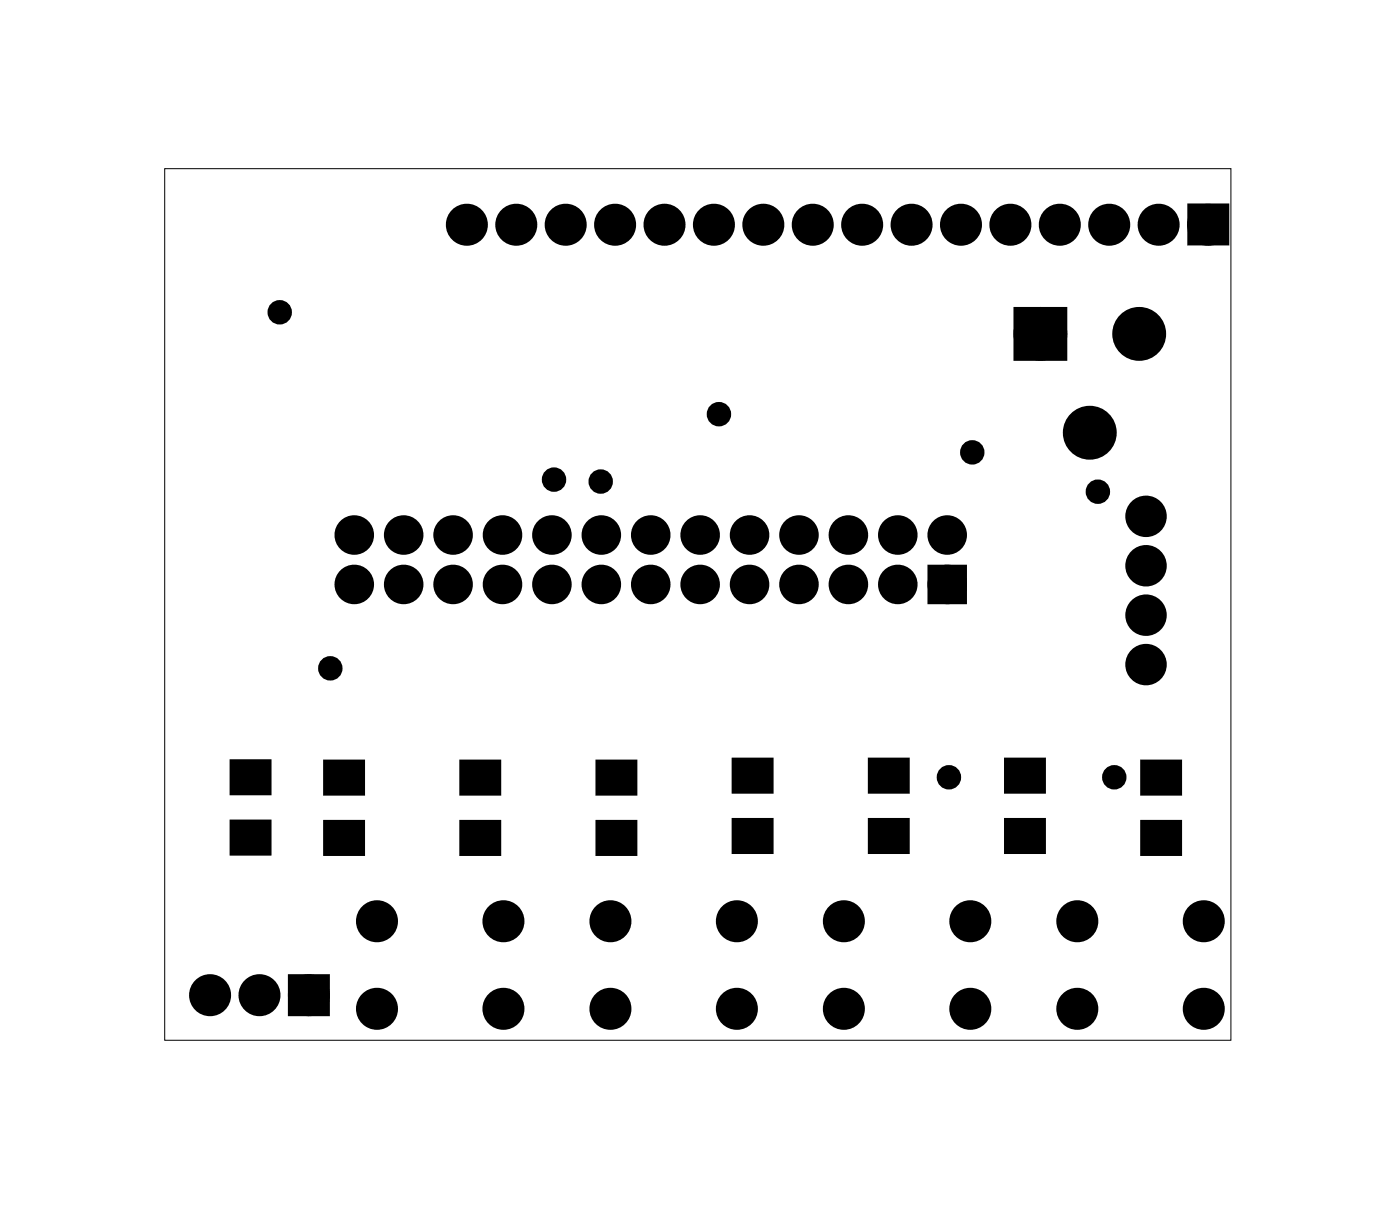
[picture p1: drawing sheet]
<svg xmlns="http://www.w3.org/2000/svg" width="72mm" height="62mm" viewBox="0 0 72 62" stroke-linecap="round" stroke-linejoin="round" font-family="sans-serif">
<path d="M8.5 8.7h54.8v44.8h-54.8z" fill="none" stroke="#000" stroke-width=".05"/>
<g fill="#000">
<path d="M52.6 16.3h1.8v1.8h-1.8zM61.4 10.8h1.4v1.4h-1.4zM16.7 39.2h1.9v1.6h-1.9zM30.7 39.2h1.9v1.6h-1.9zM48.1 29.4h1.2v1.3h-1.2zM58.7 39.2h1.9v1.6h-1.9zM11.9 42.3h1.9v1.6h-1.9zM11.9 39.2h1.9v1.6h-1.9zM15.2 50.5h1.4v1.3h-1.4zM16.7 42.3h1.9v1.6h-1.9zM23.7 42.3h1.9v1.6h-1.9zM23.7 39.2h1.9v1.6h-1.9z"/>
<path d="M30.7 42.3h1.9v1.6h-1.9zM37.7 42.2h1.9v1.6h-1.9zM37.7 39.1h1.9v1.6h-1.9zM44.7 42.2h1.9v1.6h-1.9zM44.7 39.1h1.9v1.6h-1.9zM51.7 42.2h1.9v1.6h-1.9zM51.7 39.1h1.9v1.6h-1.9zM58.7 42.3h1.9v1.6h-1.9z"/>
<circle cx="18.2" cy="27.5" r=".64"/>
<circle cx="18.2" cy="30" r=".64"/>
<circle cx="20.8" cy="27.5" r=".64"/>
<circle cx="20.8" cy="30" r=".64"/>
<circle cx="23.3" cy="27.5" r=".64"/>
<circle cx="23.3" cy="30" r=".64"/>
<circle cx="25.8" cy="27.5" r=".64"/>
<circle cx="25.8" cy="30" r=".64"/>
<circle cx="28.4" cy="27.5" r=".64"/>
<circle cx="28.4" cy="30" r=".64"/>
<circle cx="30.9" cy="27.5" r=".64"/>
<circle cx="30.9" cy="30" r=".64"/>
<circle cx="33.5" cy="27.5" r=".64"/>
<circle cx="33.5" cy="30" r=".64"/>
<circle cx="36" cy="27.5" r=".64"/>
<circle cx="36" cy="30" r=".64"/>
<circle cx="38.5" cy="27.5" r=".64"/>
<circle cx="38.5" cy="30" r=".64"/>
<circle cx="41.1" cy="27.5" r=".64"/>
<circle cx="41.1" cy="30" r=".64"/>
<circle cx="43.6" cy="27.5" r=".64"/>
<circle cx="43.6" cy="30" r=".64"/>
<circle cx="46.2" cy="27.5" r=".64"/>
<circle cx="46.2" cy="30" r=".64"/>
<circle cx="48.7" cy="27.5" r=".64"/>
<circle cx="48.7" cy="30" r=".64"/>
</g>
<g fill="none" stroke="#000" stroke-width=".76" stroke-linecap="butt">
<path d="M61.4 10.8h1.4v1.4h-1.4zM15.2 50.5h1.4v1.3h-1.4z"/>
<circle cx="24" cy="11.6" r=".7"/>
<circle cx="26.5" cy="11.6" r=".7"/>
<circle cx="29.1" cy="11.6" r=".7"/>
<circle cx="31.6" cy="11.6" r=".7"/>
<circle cx="34.2" cy="11.6" r=".7"/>
<circle cx="36.7" cy="11.6" r=".7"/>
<circle cx="39.2" cy="11.6" r=".7"/>
<circle cx="41.8" cy="11.6" r=".7"/>
<circle cx="44.3" cy="11.6" r=".7"/>
<circle cx="46.9" cy="11.6" r=".7"/>
<circle cx="49.4" cy="11.6" r=".7"/>
<circle cx="51.9" cy="11.6" r=".7"/>
<circle cx="54.5" cy="11.6" r=".7"/>
<circle cx="57" cy="11.6" r=".7"/>
<circle cx="59.6" cy="11.6" r=".7"/>
<circle cx="62.1" cy="11.6" r=".7"/>
<circle cx="10.8" cy="51.2" r=".7"/>
<circle cx="13.3" cy="51.2" r=".7"/>
<circle cx="15.9" cy="51.2" r=".7"/>
<circle cx="19.4" cy="47.4" r=".7"/>
<circle cx="19.4" cy="51.9" r=".7"/>
<circle cx="25.9" cy="47.4" r=".7"/>
<circle cx="25.9" cy="51.9" r=".7"/>
<circle cx="31.4" cy="47.4" r=".7"/>
<circle cx="31.4" cy="51.9" r=".7"/>
<circle cx="37.9" cy="47.4" r=".7"/>
<circle cx="37.9" cy="51.9" r=".7"/>
<circle cx="43.4" cy="47.4" r=".7"/>
<circle cx="43.4" cy="51.9" r=".7"/>
<circle cx="49.9" cy="47.4" r=".7"/>
<circle cx="49.9" cy="51.9" r=".7"/>
<circle cx="55.4" cy="47.4" r=".7"/>
<circle cx="55.4" cy="51.9" r=".7"/>
<circle cx="61.9" cy="47.4" r=".7"/>
<circle cx="61.9" cy="51.9" r=".7"/>
</g>
<g fill="#000">
<circle cx="14.4" cy="16.1" r=".35"/>
<circle cx="24" cy="11.6" r=".7"/>
<circle cx="26.5" cy="11.6" r=".7"/>
<circle cx="29.1" cy="11.6" r=".7"/>
<circle cx="31.6" cy="11.6" r=".7"/>
<circle cx="34.2" cy="11.6" r=".7"/>
<circle cx="36.7" cy="11.6" r=".7"/>
<circle cx="39.2" cy="11.6" r=".7"/>
<circle cx="41.8" cy="11.6" r=".7"/>
<circle cx="44.3" cy="11.6" r=".7"/>
<circle cx="46.9" cy="11.6" r=".7"/>
<circle cx="49.4" cy="11.6" r=".7"/>
<circle cx="51.9" cy="11.6" r=".7"/>
<circle cx="53.5" cy="17.2" r=".89"/>
<circle cx="54.5" cy="11.6" r=".7"/>
<circle cx="57" cy="11.6" r=".7"/>
<circle cx="58.6" cy="17.2" r=".89"/>
<circle cx="59.6" cy="11.6" r=".7"/>
<circle cx="62.1" cy="11.6" r=".7"/>
<circle cx="17" cy="34.4" r=".35"/>
<circle cx="28.5" cy="24.7" r=".35"/>
<circle cx="30.9" cy="24.8" r=".35"/>
<circle cx="37" cy="21.3" r=".35"/>
<circle cx="48.8" cy="40" r=".35"/>
<circle cx="50" cy="23.3" r=".35"/>
<circle cx="56" cy="22.2" r=".89"/>
<circle cx="56.4" cy="25.3" r=".35"/>
<circle cx="57.3" cy="40" r=".35"/>
<circle cx="58.9" cy="34.2" r=".76"/>
<circle cx="58.9" cy="29.1" r=".76"/>
<circle cx="58.9" cy="26.5" r=".76"/>
<circle cx="58.9" cy="31.6" r=".76"/>
<circle cx="10.8" cy="51.2" r=".7"/>
<circle cx="13.3" cy="51.2" r=".7"/>
<circle cx="15.9" cy="51.2" r=".7"/>
<circle cx="19.4" cy="51.9" r=".7"/>
<circle cx="19.4" cy="47.4" r=".7"/>
<circle cx="25.9" cy="51.9" r=".7"/>
<circle cx="25.9" cy="47.4" r=".7"/>
<circle cx="31.4" cy="51.9" r=".7"/>
<circle cx="31.4" cy="47.4" r=".7"/>
<circle cx="37.9" cy="51.9" r=".7"/>
<circle cx="37.9" cy="47.4" r=".7"/>
<circle cx="43.4" cy="51.9" r=".7"/>
<circle cx="43.4" cy="47.4" r=".7"/>
<circle cx="49.9" cy="51.9" r=".7"/>
<circle cx="49.9" cy="47.4" r=".7"/>
<circle cx="55.4" cy="51.9" r=".7"/>
<circle cx="55.4" cy="47.4" r=".7"/>
<circle cx="61.9" cy="51.9" r=".7"/>
<circle cx="61.9" cy="47.4" r=".7"/>
</g>
<g fill="none" stroke="#000" stroke-width=".99" stroke-linecap="butt">
<path d="M52.6 16.3h1.8v1.8h-1.8z"/>
<circle cx="53.5" cy="17.2" r=".89"/>
<circle cx="58.6" cy="17.2" r=".89"/>
<circle cx="56" cy="22.2" r=".89"/>
</g>
<g fill="none" stroke="#000" stroke-width=".25">
<path d="M11.9 39.2h1.9v1.6h-1.9zM16.7 39.2h1.9v1.6h-1.9zM23.7 39.2h1.9v1.6h-1.9zM30.7 39.2h1.9v1.6h-1.9zM37.7 39.1h1.9v1.6h-1.9zM44.7 39.1h1.9v1.6h-1.9zM51.7 39.1h1.9v1.6h-1.9zM58.7 39.2h1.9v1.6h-1.9zM11.9 42.3h1.9v1.6h-1.9zM16.7 42.3h1.9v1.6h-1.9zM23.7 42.3h1.9v1.6h-1.9zM30.7 42.3h1.9v1.6h-1.9z"/>
<path d="M37.7 42.2h1.9v1.6h-1.9zM44.7 42.2h1.9v1.6h-1.9zM51.7 42.2h1.9v1.6h-1.9zM58.7 42.3h1.9v1.6h-1.9z"/>
</g>
<g fill="none" stroke="#000" stroke-width=".61" stroke-linecap="butt">
<circle cx="58.9" cy="34.2" r=".76"/>
<circle cx="58.9" cy="26.5" r=".76"/>
<circle cx="58.9" cy="29.1" r=".76"/>
<circle cx="58.9" cy="31.6" r=".76"/>
</g>
<g fill="none" stroke="#000" stroke-width=".76">
<path d="M48.1 29.4h1.2v1.3h-1.2z"/>
<circle cx="18.2" cy="27.5" r=".64"/>
<circle cx="18.2" cy="30" r=".64"/>
<circle cx="20.8" cy="27.5" r=".64"/>
<circle cx="20.8" cy="30" r=".64"/>
<circle cx="23.3" cy="27.5" r=".64"/>
<circle cx="23.3" cy="30" r=".64"/>
<circle cx="25.8" cy="27.5" r=".64"/>
<circle cx="25.8" cy="30" r=".64"/>
<circle cx="28.4" cy="30" r=".64"/>
<circle cx="28.4" cy="27.5" r=".64"/>
<circle cx="30.9" cy="27.5" r=".64"/>
<circle cx="30.9" cy="30" r=".64"/>
<circle cx="33.5" cy="30" r=".64"/>
<circle cx="33.5" cy="27.5" r=".64"/>
<circle cx="36" cy="27.5" r=".64"/>
<circle cx="36" cy="30" r=".64"/>
<circle cx="38.5" cy="30" r=".64"/>
<circle cx="38.5" cy="27.5" r=".64"/>
<circle cx="41.1" cy="27.5" r=".64"/>
<circle cx="41.1" cy="30" r=".64"/>
<circle cx="43.6" cy="27.5" r=".64"/>
<circle cx="43.6" cy="30" r=".64"/>
<circle cx="46.2" cy="30" r=".64"/>
<circle cx="46.2" cy="27.5" r=".64"/>
<circle cx="48.7" cy="27.5" r=".64"/>
<circle cx="48.7" cy="30" r=".64"/>
</g>
<g fill="none" stroke="#000" stroke-width=".55">
<circle cx="14.4" cy="16.1" r=".35"/>
<circle cx="17" cy="34.4" r=".35"/>
<circle cx="28.5" cy="24.7" r=".35"/>
<circle cx="30.9" cy="24.8" r=".35"/>
<circle cx="37" cy="21.3" r=".35"/>
<circle cx="48.8" cy="40" r=".35"/>
<circle cx="50" cy="23.3" r=".35"/>
<circle cx="56.4" cy="25.3" r=".35"/>
<circle cx="57.3" cy="40" r=".35"/>
</g>
</svg>
